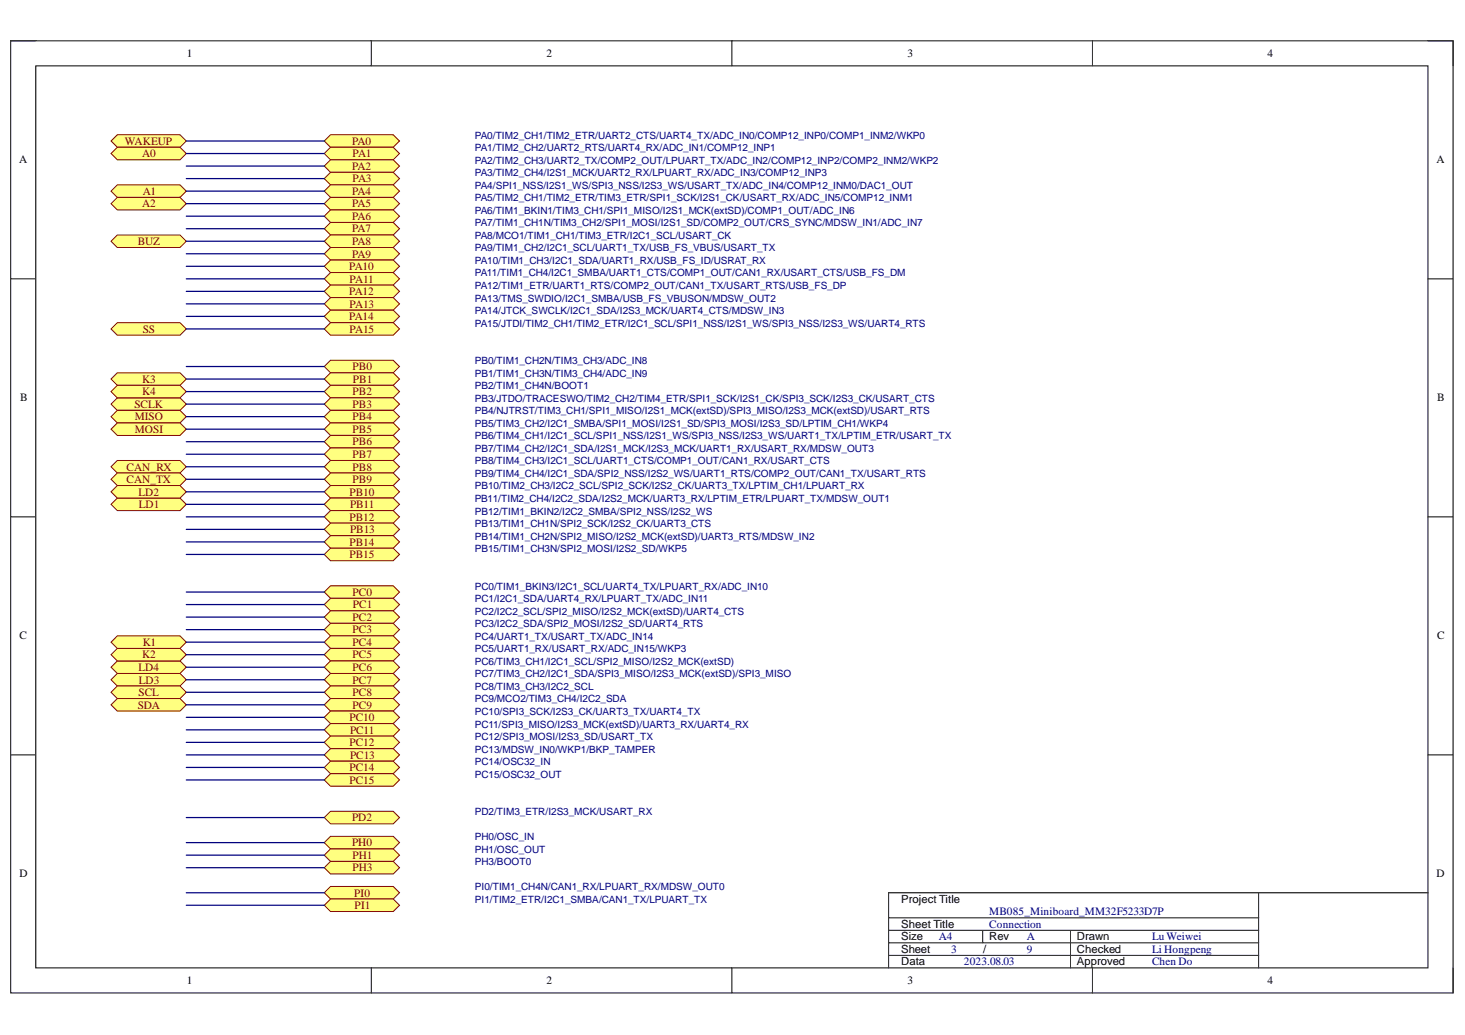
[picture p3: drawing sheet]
<svg xmlns="http://www.w3.org/2000/svg" width="297mm" height="210mm" viewBox="0 0 297 210" stroke-linecap="round" stroke-linejoin="round" font-family="sans-serif">
<defs><g id="words">
<g font-size="2.3">
<text x="37.9" y="11.6">1</text>
<text x="110.8" y="11.6">2</text>
<text x="184" y="11.6">3</text>
<text x="257" y="11.6">4</text>
<text x="3.9" y="33.1">A</text>
<text x="291.3" y="33.1">A</text>
<text x="4.1" y="81.4">B</text>
<text x="291.4" y="81.4">B</text>
<text x="4" y="129.7">C</text>
<text x="291.4" y="129.7">C</text>
<text x="4" y="177.9">D</text>
<text x="291.3" y="177.9">D</text>
<text x="182.7" y="183.1">Project Title</text>
<text x="182.7" y="188.2">Sheet Title</text>
<text x="182.7" y="190.7">Size</text>
<text x="200.6" y="190.7">Rev</text>
<text x="218.4" y="190.7">Drawn</text>
<text x="182.7" y="193.2">Sheet</text>
<text x="182.7" y="195.8">Data</text>
<text x="199.3" y="193.2">/</text>
<text x="218.4" y="195.8">Approved</text>
<text x="218.4" y="193.2">Checked</text>
<text x="37.9" y="199.6">1</text>
<text x="110.8" y="199.6">2</text>
<text x="184" y="199.6">3</text>
<text x="257" y="199.6">4</text>
</g>
<g font-size="2.3" fill="#800000">
<text x="25.3" y="29.3">WAKEUP</text>
<text x="71.4" y="29.3">PA0</text>
<text x="28.8" y="31.9">A0</text>
<text x="71.4" y="34.4">PA2</text>
<text x="71.5" y="31.9">PA1</text>
<text x="28.9" y="39.5">A1</text>
<text x="71.4" y="39.5">PA4</text>
<text x="71.5" y="36.9">PA3</text>
<text x="28.8" y="42">A2</text>
<text x="71.4" y="42">PA5</text>
<text x="71.4" y="44.6">PA6</text>
<text x="71.4" y="47.1">PA7</text>
<text x="27.9" y="49.7">BUZ</text>
<text x="71.4" y="49.7">PA8</text>
<text x="71.4" y="52.2">PA9</text>
<text x="70.8" y="54.8">PA10</text>
<text x="70.8" y="59.9">PA12</text>
<text x="70.9" y="57.3">PA11</text>
<text x="70.8" y="64.9">PA14</text>
<text x="70.9" y="62.4">PA13</text>
<text x="28.9" y="67.5">SS</text>
<text x="70.9" y="67.5">PA15</text>
<text x="28.8" y="77.6">K3</text>
<text x="71.5" y="75.1">PB0</text>
<text x="71.6" y="77.6">PB1</text>
<text x="27.2" y="82.7">SCLK</text>
<text x="28.8" y="80.1">K4</text>
<text x="71.5" y="80.1">PB2</text>
<text x="71.5" y="82.7">PB3</text>
<text x="27.3" y="85.2">MISO</text>
<text x="27.3" y="87.7">MOSI</text>
<text x="71.5" y="85.2">PB4</text>
<text x="71.5" y="87.7">PB5</text>
<text x="25.6" y="95.4">CAN_RX</text>
<text x="71.5" y="90.3">PB6</text>
<text x="71.5" y="92.9">PB7</text>
<text x="71.5" y="95.4">PB8</text>
<text x="25.6" y="98">CAN_TX</text>
<text x="28.1" y="100.5">LD2</text>
<text x="70.9" y="100.5">PB10</text>
<text x="71.5" y="98">PB9</text>
<text x="28.2" y="103">LD1</text>
<text x="70.9" y="105.6">PB12</text>
<text x="71" y="103">PB11</text>
<text x="70.9" y="110.7">PB14</text>
<text x="70.9" y="113.2">PB15</text>
<text x="71" y="108.1">PB13</text>
<text x="71.5" y="120.8">PC0</text>
<text x="71.5" y="125.9">PC2</text>
<text x="71.6" y="123.3">PC1</text>
<text x="28.9" y="130.9">K1</text>
<text x="71.5" y="128.4">PC3</text>
<text x="71.5" y="130.9">PC4</text>
<text x="28.1" y="136.1">LD4</text>
<text x="28.8" y="133.5">K2</text>
<text x="71.5" y="133.5">PC5</text>
<text x="71.5" y="136.1">PC6</text>
<text x="27.9" y="143.7">SDA</text>
<text x="28.1" y="141.2">SCL</text>
<text x="28.2" y="138.6">LD3</text>
<text x="71.5" y="138.6">PC7</text>
<text x="71.5" y="141.2">PC8</text>
<text x="71.5" y="143.7">PC9</text>
<text x="70.9" y="146.2">PC10</text>
<text x="71" y="148.8">PC11</text>
<text x="70.9" y="151.3">PC12</text>
<text x="71" y="153.8">PC13</text>
<text x="70.9" y="156.4">PC14</text>
<text x="70.9" y="158.9">PC15</text>
<text x="71.4" y="166.5">PD2</text>
<text x="71.4" y="171.6">PH0</text>
<text x="71.5" y="174.1">PH1</text>
<text x="71.5" y="176.7">PH3</text>
<text x="71.8" y="181.8">PI0</text>
<text x="71.9" y="184.4">PI1</text>
</g>
<g font-size="2.3" fill="#000080">
<text x="200.6" y="185.6">MB085_Miniboard_MM32F5233D7P</text>
<text x="190.4" y="190.7">A4</text>
<text x="200.6" y="188.2">Connection</text>
<text x="208.2" y="190.7">A</text>
<text x="233.6" y="190.7">Lu Weiwei</text>
<text x="192.9" y="193.2">3</text>
<text x="195.4" y="195.8">2023.08.03</text>
<text x="208.2" y="193.2">9</text>
<text x="233.6" y="193.2">Li Hongpeng</text>
<text x="233.6" y="195.8">Chen Do</text>
</g>
<g font-size="2" fill="#000080">
<text x="96.3" y="28.2">PA0/TIM2_CH1/TIM2_ETR/UART2_CTS/UART4_TX/ADC_IN0/COMP12_INP0/COMP1_INM2/WKP0</text>
<text x="96.3" y="30.7">PA1/TIM2_CH2/UART2_RTS/UART4_RX/ADC_IN1/COMP12_INP1</text>
<text x="96.3" y="33.2">PA2/TIM2_CH3/UART2_TX/COMP2_OUT/LPUART_TX/ADC_IN2/COMP12_INP2/COMP2_INM2/WKP2</text>
<text x="96.3" y="35.8">PA3/TIM2_CH4/I2S1_MCK/UART2_RX/LPUART_RX/ADC_IN3/COMP12_INP3</text>
<text x="96.3" y="38.3">PA4/SPI1_NSS/I2S1_WS/SPI3_NSS/I2S3_WS/USART_TX/ADC_IN4/COMP12_INM0/DAC1_OUT</text>
<text x="96.3" y="40.8">PA5/TIM2_CH1/TIM2_ETR/TIM3_ETR/SPI1_SCK/I2S1_CK/USART_RX/ADC_IN5/COMP12_INM1</text>
<text x="96.3" y="43.4">PA6/TIM1_BKIN1/TIM3_CH1/SPI1_MISO/I2S1_MCK(extSD)/COMP1_OUT/ADC_IN6</text>
<text x="96.3" y="45.9">PA7/TIM1_CH1N/TIM3_CH2/SPI1_MOSI/I2S1_SD/COMP2_OUT/CRS_SYNC/MDSW_IN1/ADC_IN7</text>
<text x="96.3" y="48.4">PA8/MCO1/TIM1_CH1/TIM3_ETR/I2C1_SCL/USART_CK</text>
<text x="96.3" y="51">PA9/TIM1_CH2/I2C1_SCL/UART1_TX/USB_FS_VBUS/USART_TX</text>
<text x="96.3" y="53.5">PA10/TIM1_CH3/I2C1_SDA/UART1_RX/USB_FS_ID/USRAT_RX</text>
<text x="96.3" y="56">PA11/TIM1_CH4/I2C1_SMBA/UART1_CTS/COMP1_OUT/CAN1_RX/USART_CTS/USB_FS_DM</text>
<text x="96.3" y="58.6">PA12/TIM1_ETR/UART1_RTS/COMP2_OUT/CAN1_TX/USART_RTS/USB_FS_DP</text>
<text x="96.3" y="61.2">PA13/TMS_SWDIO/I2C1_SMBA/USB_FS_VBUSON/MDSW_OUT2</text>
<text x="96.3" y="63.7">PA14/JTCK_SWCLK/I2C1_SDA/I2S3_MCK/UART4_CTS/MDSW_IN3</text>
<text x="96.3" y="66.3">PA15/JTDI/TIM2_CH1/TIM2_ETR/I2C1_SCL/SPI1_NSS/I2S1_WS/SPI3_NSS/I2S3_WS/UART4_RTS</text>
<text x="96.3" y="73.9">PB0/TIM1_CH2N/TIM3_CH3/ADC_IN8</text>
<text x="96.3" y="76.4">PB1/TIM1_CH3N/TIM3_CH4/ADC_IN9</text>
<text x="96.3" y="79">PB2/TIM1_CH4N/BOOT1</text>
<text x="96.3" y="81.5">PB3/JTDO/TRACESWO/TIM2_CH2/TIM4_ETR/SPI1_SCK/I2S1_CK/SPI3_SCK/I2S3_CK/USART_CTS</text>
<text x="96.3" y="84">PB4/NJTRST/TIM3_CH1/SPI1_MISO/I2S1_MCK(extSD)/SPI3_MISO/I2S3_MCK(extSD)/USART_RTS</text>
<text x="96.3" y="86.6">PB5/TIM3_CH2/I2C1_SMBA/SPI1_MOSI/I2S1_SD/SPI3_MOSI/I2S3_SD/LPTIM_CH1/WKP4</text>
<text x="96.3" y="89.1">PB6/TIM4_CH1/I2C1_SCL/SPI1_NSS/I2S1_WS/SPI3_NSS/I2S3_WS/UART1_TX/LPTIM_ETR/USART_TX</text>
<text x="96.3" y="91.6">PB7/TIM4_CH2/I2C1_SDA/I2S1_MCK/I2S3_MCK/UART1_RX/USART_RX/MDSW_OUT3</text>
<text x="96.3" y="94.2">PB8/TIM4_CH3/I2C1_SCL/UART1_CTS/COMP1_OUT/CAN1_RX/USART_CTS</text>
<text x="96.3" y="96.7">PB9/TIM4_CH4/I2C1_SDA/SPI2_NSS/I2S2_WS/UART1_RTS/COMP2_OUT/CAN1_TX/USART_RTS</text>
<text x="96.3" y="99.2">PB10/TIM2_CH3/I2C2_SCL/SPI2_SCK/I2S2_CK/UART3_TX/LPTIM_CH1/LPUART_RX</text>
<text x="96.3" y="101.8">PB11/TIM2_CH4/I2C2_SDA/I2S2_MCK/UART3_RX/LPTIM_ETR/LPUART_TX/MDSW_OUT1</text>
<text x="96.3" y="104.4">PB12/TIM1_BKIN2/I2C2_SMBA/SPI2_NSS/I2S2_WS</text>
<text x="96.3" y="106.9">PB13/TIM1_CH1N/SPI2_SCK/I2S2_CK/UART3_CTS</text>
<text x="96.3" y="109.5">PB14/TIM1_CH2N/SPI2_MISO/I2S2_MCK(extSD)/UART3_RTS/MDSW_IN2</text>
<text x="96.3" y="112">PB15/TIM1_CH3N/SPI2_MOSI/I2S2_SD/WKP5</text>
<text x="96.3" y="119.6">PC0/TIM1_BKIN3/I2C1_SCL/UART4_TX/LPUART_RX/ADC_IN10</text>
<text x="96.3" y="122.1">PC1/I2C1_SDA/UART4_RX/LPUART_TX/ADC_IN11</text>
<text x="96.3" y="124.7">PC2/I2C2_SCL/SPI2_MISO/I2S2_MCK(extSD)/UART4_CTS</text>
<text x="96.3" y="127.2">PC3/I2C2_SDA/SPI2_MOSI/I2S2_SD/UART4_RTS</text>
<text x="96.3" y="129.8">PC4/UART1_TX/USART_TX/ADC_IN14</text>
<text x="96.3" y="132.3">PC5/UART1_RX/USART_RX/ADC_IN15/WKP3</text>
<text x="96.3" y="134.8">PC6/TIM3_CH1/I2C1_SCL/SPI2_MISO/I2S2_MCK(extSD)</text>
<text x="96.3" y="137.4">PC7/TIM3_CH2/I2C1_SDA/SPI3_MISO/I2S3_MCK(extSD)/SPI3_MISO</text>
<text x="96.3" y="139.9">PC8/TIM3_CH3/I2C2_SCL</text>
<text x="96.3" y="142.4">PC9/MCO2/TIM3_CH4/I2C2_SDA</text>
<text x="96.3" y="145">PC10/SPI3_SCK/I2S3_CK/UART3_TX/UART4_TX</text>
<text x="96.3" y="147.6">PC11/SPI3_MISO/I2S3_MCK(extSD)/UART3_RX/UART4_RX</text>
<text x="96.3" y="150.1">PC12/SPI3_MOSI/I2S3_SD/USART_TX</text>
<text x="96.3" y="152.7">PC13/MDSW_IN0/WKP1/BKP_TAMPER</text>
<text x="96.3" y="155.2">PC14/OSC32_IN</text>
<text x="96.3" y="157.7">PC15/OSC32_OUT</text>
<text x="96.3" y="165.3">PD2/TIM3_ETR/I2S3_MCK/USART_RX</text>
<text x="96.3" y="173">PH1/OSC_OUT</text>
<text x="96.3" y="170.4">PH0/OSC_IN</text>
<text x="96.3" y="175.5">PH3/BOOT0</text>
<text x="96.3" y="183.1">PI1/TIM2_ETR/I2C1_SMBA/CAN1_TX/LPUART_TX</text>
<text x="96.3" y="180.6">PI0/TIM1_CH4N/CAN1_RX/LPUART_RX/MDSW_OUT0</text>
</g>
</g></defs>
<path d="M2.2 8.3h292.4v193.1h-292.4z" fill="none" stroke="#000" stroke-width=".2"/>
<path d="M7.3 13.4h282.2v182.9h-282.2z" fill-rule="evenodd" fill="#fff"/>
<g fill="none" stroke="#000" stroke-width=".2">
<path d="M2.2 8.3h5.1M7.3 13.4h282.2v182.9h-282.2zM75.3 8.3v5.1M148.4 8.3v5.1M221.5 8.3v5.1M289.5 8.3h5.1v5.1M2.2 56.5h5.1M289.5 56.6h5.1M2.2 104.8h5.1M289.5 104.8h5.1M2.2 153.1h5.1M289.5 153.1h5.1"/>
<path d="M75.3 196.3v5.1M148.4 196.3v5.1M221.5 196.3v5.1M294.6 196.3v5.1"/>
</g>
<path d="M65.7 28.6l1.3-1.3h12.7l1.3 1.3-1.3 1.3h-12.7z" fill-rule="evenodd" fill="#ffff80"/>
<path d="M65.7 28.6l1.3-1.3h12.7l1.3 1.3-1.3 1.3h-12.7z" fill="none" stroke="#800000" stroke-width=".2"/>
<path d="M65.7 31.1l1.3-1.2h12.7l1.3 1.2-1.3 1.3h-12.7z" fill-rule="evenodd" fill="#ffff80"/>
<path d="M65.7 31.1l1.3-1.2h12.7l1.3 1.2-1.3 1.3h-12.7z" fill="none" stroke="#800000" stroke-width=".2"/>
<path d="M65.7 33.7l1.3-1.3h12.7l1.3 1.3-1.3 1.3h-12.7z" fill-rule="evenodd" fill="#ffff80"/>
<path d="M65.7 33.7l1.3-1.3h12.7l1.3 1.3-1.3 1.3h-12.7z" fill="none" stroke="#800000" stroke-width=".2"/>
<path d="M65.7 36.2l1.3-1.2h12.7l1.3 1.2-1.3 1.3h-12.7z" fill-rule="evenodd" fill="#ffff80"/>
<path d="M65.7 36.2l1.3-1.2h12.7l1.3 1.2-1.3 1.3h-12.7z" fill="none" stroke="#800000" stroke-width=".2"/>
<path d="M65.7 38.8l1.3-1.3h12.7l1.3 1.3-1.3 1.2h-12.7z" fill-rule="evenodd" fill="#ffff80"/>
<path d="M65.7 38.8l1.3-1.3h12.7l1.3 1.3-1.3 1.2h-12.7z" fill="none" stroke="#800000" stroke-width=".2"/>
<path d="M67 40h12.7l1.3 1.3-1.3 1.3h-12.7l-1.3-1.3z" fill-rule="evenodd" fill="#ffff80"/>
<path d="M67 40h12.7l1.3 1.3-1.3 1.3h-12.7l-1.3-1.3z" fill="none" stroke="#800000" stroke-width=".2"/>
<path d="M67 42.6h12.7l1.3 1.2-1.3 1.3h-12.7l-1.3-1.3z" fill-rule="evenodd" fill="#ffff80"/>
<path d="M67 42.6h12.7l1.3 1.2-1.3 1.3h-12.7l-1.3-1.3z" fill="none" stroke="#800000" stroke-width=".2"/>
<path d="M67 45.1h12.7l1.3 1.3-1.3 1.3h-12.7l-1.3-1.3z" fill-rule="evenodd" fill="#ffff80"/>
<path d="M67 45.1h12.7l1.3 1.3-1.3 1.3h-12.7l-1.3-1.3z" fill="none" stroke="#800000" stroke-width=".2"/>
<path d="M67 47.7h12.7l1.3 1.2-1.3 1.3h-12.7l-1.3-1.3z" fill-rule="evenodd" fill="#ffff80"/>
<path d="M67 47.7h12.7l1.3 1.2-1.3 1.3h-12.7l-1.3-1.3z" fill="none" stroke="#800000" stroke-width=".2"/>
<path d="M67 50.2h12.7l1.3 1.3-1.3 1.2h-12.7l-1.3-1.2z" fill-rule="evenodd" fill="#ffff80"/>
<path d="M67 50.2h12.7l1.3 1.3-1.3 1.2h-12.7l-1.3-1.2z" fill="none" stroke="#800000" stroke-width=".2"/>
<path d="M67 52.7h12.7l1.3 1.3-1.3 1.3h-12.7l-1.3-1.3z" fill-rule="evenodd" fill="#ffff80"/>
<path d="M67 52.7h12.7l1.3 1.3-1.3 1.3h-12.7l-1.3-1.3z" fill="none" stroke="#800000" stroke-width=".2"/>
<path d="M67 55.3h12.7l1.3 1.2-1.3 1.3h-12.7l-1.3-1.3z" fill-rule="evenodd" fill="#ffff80"/>
<path d="M67 55.3h12.7l1.3 1.2-1.3 1.3h-12.7l-1.3-1.3z" fill="none" stroke="#800000" stroke-width=".2"/>
<path d="M67 57.8h12.7l1.3 1.3-1.3 1.3h-12.7l-1.3-1.3z" fill-rule="evenodd" fill="#ffff80"/>
<path d="M67 57.8h12.7l1.3 1.3-1.3 1.3h-12.7l-1.3-1.3z" fill="none" stroke="#800000" stroke-width=".2"/>
<path d="M65.7 61.6l1.3-1.2h12.7l1.3 1.2-1.3 1.3h-12.7z" fill-rule="evenodd" fill="#ffff80"/>
<path d="M65.7 61.6l1.3-1.2h12.7l1.3 1.2-1.3 1.3h-12.7z" fill="none" stroke="#800000" stroke-width=".2"/>
<path d="M65.7 64.2l1.3-1.3h12.7l1.3 1.3-1.3 1.2h-12.7z" fill-rule="evenodd" fill="#ffff80"/>
<path d="M65.7 64.2l1.3-1.3h12.7l1.3 1.3-1.3 1.2h-12.7z" fill="none" stroke="#800000" stroke-width=".2"/>
<path d="M65.7 66.7l1.3-1.3h12.7l1.3 1.3-1.3 1.3h-12.7z" fill-rule="evenodd" fill="#ffff80"/>
<path d="M65.7 66.7l1.3-1.3h12.7l1.3 1.3-1.3 1.3h-12.7z" fill="none" stroke="#800000" stroke-width=".2"/>
<path d="M65.7 74.3l1.3-1.2h12.7l1.3 1.2-1.3 1.3h-12.7z" fill-rule="evenodd" fill="#ffff80"/>
<path d="M65.7 74.3l1.3-1.2h12.7l1.3 1.2-1.3 1.3h-12.7z" fill="none" stroke="#800000" stroke-width=".2"/>
<path d="M65.7 76.9l1.3-1.3h12.7l1.3 1.3-1.3 1.2h-12.7z" fill-rule="evenodd" fill="#ffff80"/>
<path d="M65.7 76.9l1.3-1.3h12.7l1.3 1.3-1.3 1.2h-12.7z" fill="none" stroke="#800000" stroke-width=".2"/>
<path d="M65.7 79.4l1.3-1.3h12.7l1.3 1.3-1.3 1.3h-12.7z" fill-rule="evenodd" fill="#ffff80"/>
<path d="M65.7 79.4l1.3-1.3h12.7l1.3 1.3-1.3 1.3h-12.7z" fill="none" stroke="#800000" stroke-width=".2"/>
<path d="M65.7 82l1.3-1.3h12.7l1.3 1.3-1.3 1.2h-12.7z" fill-rule="evenodd" fill="#ffff80"/>
<path d="M65.7 82l1.3-1.3h12.7l1.3 1.3-1.3 1.2h-12.7z" fill="none" stroke="#800000" stroke-width=".2"/>
<path d="M67 83.2h12.7l1.3 1.3-1.3 1.3h-12.7l-1.3-1.3z" fill-rule="evenodd" fill="#ffff80"/>
<path d="M67 83.2h12.7l1.3 1.3-1.3 1.3h-12.7l-1.3-1.3z" fill="none" stroke="#800000" stroke-width=".2"/>
<path d="M67 85.8h12.7l1.3 1.2-1.3 1.3h-12.7l-1.3-1.3z" fill-rule="evenodd" fill="#ffff80"/>
<path d="M67 85.8h12.7l1.3 1.2-1.3 1.3h-12.7l-1.3-1.3z" fill="none" stroke="#800000" stroke-width=".2"/>
<path d="M67 88.3h12.7l1.3 1.3-1.3 1.2h-12.7l-1.3-1.2z" fill-rule="evenodd" fill="#ffff80"/>
<path d="M67 88.3h12.7l1.3 1.3-1.3 1.2h-12.7l-1.3-1.2z" fill="none" stroke="#800000" stroke-width=".2"/>
<path d="M67 90.8h12.7l1.3 1.3-1.3 1.3h-12.7l-1.3-1.3z" fill-rule="evenodd" fill="#ffff80"/>
<path d="M67 90.8h12.7l1.3 1.3-1.3 1.3h-12.7l-1.3-1.3z" fill="none" stroke="#800000" stroke-width=".2"/>
<path d="M67 93.4h12.7l1.3 1.3-1.3 1.2h-12.7l-1.3-1.2z" fill-rule="evenodd" fill="#ffff80"/>
<path d="M67 93.4h12.7l1.3 1.3-1.3 1.2h-12.7l-1.3-1.2z" fill="none" stroke="#800000" stroke-width=".2"/>
<path d="M67 95.9h12.7l1.3 1.3-1.3 1.3h-12.7l-1.3-1.3z" fill-rule="evenodd" fill="#ffff80"/>
<path d="M67 95.9h12.7l1.3 1.3-1.3 1.3h-12.7l-1.3-1.3z" fill="none" stroke="#800000" stroke-width=".2"/>
<path d="M67 98.5h12.7l1.3 1.2-1.3 1.3h-12.7l-1.3-1.3z" fill-rule="evenodd" fill="#ffff80"/>
<path d="M67 98.5h12.7l1.3 1.2-1.3 1.3h-12.7l-1.3-1.3z" fill="none" stroke="#800000" stroke-width=".2"/>
<path d="M67 101h12.7l1.3 1.3-1.3 1.3h-12.7l-1.3-1.3z" fill-rule="evenodd" fill="#ffff80"/>
<path d="M67 101h12.7l1.3 1.3-1.3 1.3h-12.7l-1.3-1.3z" fill="none" stroke="#800000" stroke-width=".2"/>
<path d="M65.7 104.8l1.3-1.2h12.7l1.3 1.2-1.3 1.3h-12.7z" fill-rule="evenodd" fill="#ffff80"/>
<path d="M65.7 104.8l1.3-1.2h12.7l1.3 1.2-1.3 1.3h-12.7z" fill="none" stroke="#800000" stroke-width=".2"/>
<path d="M65.7 107.4l1.3-1.3h12.7l1.3 1.3-1.3 1.2h-12.7z" fill-rule="evenodd" fill="#ffff80"/>
<path d="M65.7 107.4l1.3-1.3h12.7l1.3 1.3-1.3 1.2h-12.7z" fill="none" stroke="#800000" stroke-width=".2"/>
<path d="M65.7 109.9l1.3-1.3h12.7l1.3 1.3-1.3 1.3h-12.7z" fill-rule="evenodd" fill="#ffff80"/>
<path d="M65.7 109.9l1.3-1.3h12.7l1.3 1.3-1.3 1.3h-12.7z" fill="none" stroke="#800000" stroke-width=".2"/>
<path d="M65.7 112.4l1.3-1.2h12.7l1.3 1.2-1.3 1.3h-12.7z" fill-rule="evenodd" fill="#ffff80"/>
<path d="M65.7 112.4l1.3-1.2h12.7l1.3 1.2-1.3 1.3h-12.7z" fill="none" stroke="#800000" stroke-width=".2"/>
<path d="M65.7 120.1l1.3-1.3h12.7l1.3 1.3-1.3 1.2h-12.7z" fill-rule="evenodd" fill="#ffff80"/>
<path d="M65.7 120.1l1.3-1.3h12.7l1.3 1.3-1.3 1.2h-12.7z" fill="none" stroke="#800000" stroke-width=".2"/>
<path d="M65.7 122.6l1.3-1.3h12.7l1.3 1.3-1.3 1.3h-12.7z" fill-rule="evenodd" fill="#ffff80"/>
<path d="M65.7 122.6l1.3-1.3h12.7l1.3 1.3-1.3 1.3h-12.7z" fill="none" stroke="#800000" stroke-width=".2"/>
<path d="M65.7 125.2l1.3-1.3h12.7l1.3 1.3-1.3 1.2h-12.7z" fill-rule="evenodd" fill="#ffff80"/>
<path d="M65.7 125.2l1.3-1.3h12.7l1.3 1.3-1.3 1.2h-12.7z" fill="none" stroke="#800000" stroke-width=".2"/>
<path d="M67 126.4h12.7l1.3 1.3-1.3 1.3h-12.7l-1.3-1.3z" fill-rule="evenodd" fill="#ffff80"/>
<path d="M67 126.4h12.7l1.3 1.3-1.3 1.3h-12.7l-1.3-1.3z" fill="none" stroke="#800000" stroke-width=".2"/>
<path d="M67 129h12.7l1.3 1.2-1.3 1.3h-12.7l-1.3-1.3z" fill-rule="evenodd" fill="#ffff80"/>
<path d="M67 129h12.7l1.3 1.2-1.3 1.3h-12.7l-1.3-1.3z" fill="none" stroke="#800000" stroke-width=".2"/>
<path d="M67 131.5h12.7l1.3 1.3-1.3 1.2h-12.7l-1.3-1.2z" fill-rule="evenodd" fill="#ffff80"/>
<path d="M67 131.5h12.7l1.3 1.3-1.3 1.2h-12.7l-1.3-1.2z" fill="none" stroke="#800000" stroke-width=".2"/>
<path d="M67 134h12.7l1.3 1.3-1.3 1.3h-12.7l-1.3-1.3z" fill-rule="evenodd" fill="#ffff80"/>
<path d="M67 134h12.7l1.3 1.3-1.3 1.3h-12.7l-1.3-1.3z" fill="none" stroke="#800000" stroke-width=".2"/>
<path d="M67 136.6h12.7l1.3 1.3-1.3 1.2h-12.7l-1.3-1.2z" fill-rule="evenodd" fill="#ffff80"/>
<path d="M67 136.6h12.7l1.3 1.3-1.3 1.2h-12.7l-1.3-1.2z" fill="none" stroke="#800000" stroke-width=".2"/>
<path d="M67 139.1h12.7l1.3 1.3-1.3 1.3h-12.7l-1.3-1.3z" fill-rule="evenodd" fill="#ffff80"/>
<path d="M67 139.1h12.7l1.3 1.3-1.3 1.3h-12.7l-1.3-1.3z" fill="none" stroke="#800000" stroke-width=".2"/>
<path d="M67 141.7h12.7l1.3 1.2-1.3 1.3h-12.7l-1.3-1.3z" fill-rule="evenodd" fill="#ffff80"/>
<path d="M67 141.7h12.7l1.3 1.2-1.3 1.3h-12.7l-1.3-1.3z" fill="none" stroke="#800000" stroke-width=".2"/>
<path d="M67 144.2h12.7l1.3 1.3-1.3 1.2h-12.7l-1.3-1.2z" fill-rule="evenodd" fill="#ffff80"/>
<path d="M67 144.2h12.7l1.3 1.3-1.3 1.2h-12.7l-1.3-1.2z" fill="none" stroke="#800000" stroke-width=".2"/>
<path d="M65.7 148l1.3-1.3h12.7l1.3 1.3-1.3 1.3h-12.7z" fill-rule="evenodd" fill="#ffff80"/>
<path d="M65.7 148l1.3-1.3h12.7l1.3 1.3-1.3 1.3h-12.7z" fill="none" stroke="#800000" stroke-width=".2"/>
<path d="M65.7 150.6l1.3-1.3h12.7l1.3 1.3-1.3 1.2h-12.7z" fill-rule="evenodd" fill="#ffff80"/>
<path d="M65.7 150.6l1.3-1.3h12.7l1.3 1.3-1.3 1.2h-12.7z" fill="none" stroke="#800000" stroke-width=".2"/>
<path d="M65.7 153.1l1.3-1.3h12.7l1.3 1.3-1.3 1.3h-12.7z" fill-rule="evenodd" fill="#ffff80"/>
<path d="M65.7 153.1l1.3-1.3h12.7l1.3 1.3-1.3 1.3h-12.7z" fill="none" stroke="#800000" stroke-width=".2"/>
<path d="M65.7 155.6l1.3-1.2h12.7l1.3 1.2-1.3 1.3h-12.7z" fill-rule="evenodd" fill="#ffff80"/>
<path d="M65.7 155.6l1.3-1.2h12.7l1.3 1.2-1.3 1.3h-12.7z" fill="none" stroke="#800000" stroke-width=".2"/>
<path d="M65.7 158.2l1.3-1.3h12.7l1.3 1.3-1.3 1.3h-12.7z" fill-rule="evenodd" fill="#ffff80"/>
<path d="M65.7 158.2l1.3-1.3h12.7l1.3 1.3-1.3 1.3h-12.7z" fill="none" stroke="#800000" stroke-width=".2"/>
<path d="M65.7 165.8l1.3-1.3h12.7l1.3 1.3-1.3 1.3h-12.7z" fill-rule="evenodd" fill="#ffff80"/>
<path d="M65.7 165.8l1.3-1.3h12.7l1.3 1.3-1.3 1.3h-12.7z" fill="none" stroke="#800000" stroke-width=".2"/>
<path d="M67 169.6h12.7l1.3 1.3-1.3 1.3h-12.7l-1.3-1.3z" fill-rule="evenodd" fill="#ffff80"/>
<path d="M67 169.6h12.7l1.3 1.3-1.3 1.3h-12.7l-1.3-1.3z" fill="none" stroke="#800000" stroke-width=".2"/>
<path d="M65.7 173.4l1.3-1.2h12.7l1.3 1.2-1.3 1.3h-12.7z" fill-rule="evenodd" fill="#ffff80"/>
<path d="M65.7 173.4l1.3-1.2h12.7l1.3 1.2-1.3 1.3h-12.7z" fill="none" stroke="#800000" stroke-width=".2"/>
<path d="M67 174.7h12.7l1.3 1.3-1.3 1.2h-12.7l-1.3-1.2z" fill-rule="evenodd" fill="#ffff80"/>
<path d="M67 174.7h12.7l1.3 1.3-1.3 1.2h-12.7l-1.3-1.2z" fill="none" stroke="#800000" stroke-width=".2"/>
<path d="M67 179.8h12.7l1.3 1.3-1.3 1.2h-12.7l-1.3-1.2z" fill-rule="evenodd" fill="#ffff80"/>
<path d="M67 179.8h12.7l1.3 1.3-1.3 1.2h-12.7l-1.3-1.2z" fill="none" stroke="#800000" stroke-width=".2"/>
<path d="M65.7 183.6l1.3-1.3h12.7l1.3 1.3-1.3 1.3h-12.7z" fill-rule="evenodd" fill="#ffff80"/>
<path d="M65.7 183.6l1.3-1.3h12.7l1.3 1.3-1.3 1.3h-12.7z" fill="none" stroke="#800000" stroke-width=".2"/>
<path d="M180.2 193.8h75M180.2 188.7h75M180.2 191.2h75M180.2 186.1h75M199.3 188.7v2.5M217.1 188.7v7.6M255.2 181.1v15.2M289.5 181.1h-109.3v15.2" fill="none" stroke="#000" stroke-width=".2"/>
<path d="M23.8 93.4h12.7l1.3 1.3-1.3 1.2h-12.7l-1.3-1.2z" fill-rule="evenodd" fill="#ffff80"/>
<path d="M23.8 93.4h12.7l1.3 1.3-1.3 1.2h-12.7l-1.3-1.2z" fill="none" stroke="#800000" stroke-width=".2"/>
<path d="M23.8 95.9h12.7l1.3 1.3-1.3 1.3h-12.7l-1.3-1.3z" fill-rule="evenodd" fill="#ffff80"/>
<path d="M23.8 95.9h12.7l1.3 1.3-1.3 1.3h-12.7l-1.3-1.3z" fill="none" stroke="#800000" stroke-width=".2"/>
<path d="M22.5 28.6l1.3-1.3h12.7l1.3 1.3-1.3 1.3h-12.7z" fill-rule="evenodd" fill="#ffff80"/>
<path d="M22.5 28.6l1.3-1.3h12.7l1.3 1.3-1.3 1.3h-12.7z" fill="none" stroke="#800000" stroke-width=".2"/>
<path d="M22.5 82l1.3-1.3h12.7l1.3 1.3-1.3 1.2h-12.7z" fill-rule="evenodd" fill="#ffff80"/>
<path d="M22.5 82l1.3-1.3h12.7l1.3 1.3-1.3 1.2h-12.7z" fill="none" stroke="#800000" stroke-width=".2"/>
<path d="M22.5 66.7l1.3-1.3h12.7l1.3 1.3-1.3 1.3h-12.7z" fill-rule="evenodd" fill="#ffff80"/>
<path d="M22.5 66.7l1.3-1.3h12.7l1.3 1.3-1.3 1.3h-12.7z" fill="none" stroke="#800000" stroke-width=".2"/>
<path d="M23.8 83.2h12.7l1.3 1.3-1.3 1.3h-12.7l-1.3-1.3z" fill-rule="evenodd" fill="#ffff80"/>
<path d="M23.8 83.2h12.7l1.3 1.3-1.3 1.3h-12.7l-1.3-1.3z" fill="none" stroke="#800000" stroke-width=".2"/>
<path d="M23.8 85.8h12.7l1.3 1.2-1.3 1.3h-12.7l-1.3-1.3z" fill-rule="evenodd" fill="#ffff80"/>
<path d="M23.8 85.8h12.7l1.3 1.2-1.3 1.3h-12.7l-1.3-1.3z" fill="none" stroke="#800000" stroke-width=".2"/>
<path d="M22.5 31.1l1.3-1.2h12.7l1.3 1.2-1.3 1.3h-12.7z" fill-rule="evenodd" fill="#ffff80"/>
<path d="M22.5 31.1l1.3-1.2h12.7l1.3 1.2-1.3 1.3h-12.7z" fill="none" stroke="#800000" stroke-width=".2"/>
<path d="M22.5 38.8l1.3-1.3h12.7l1.3 1.3-1.3 1.2h-12.7z" fill-rule="evenodd" fill="#ffff80"/>
<path d="M22.5 38.8l1.3-1.3h12.7l1.3 1.3-1.3 1.2h-12.7z" fill="none" stroke="#800000" stroke-width=".2"/>
<path d="M23.8 40h12.7l1.3 1.3-1.3 1.3h-12.7l-1.3-1.3z" fill-rule="evenodd" fill="#ffff80"/>
<path d="M23.8 40h12.7l1.3 1.3-1.3 1.3h-12.7l-1.3-1.3z" fill="none" stroke="#800000" stroke-width=".2"/>
<path d="M23.8 47.7h12.7l1.3 1.2-1.3 1.3h-12.7l-1.3-1.3z" fill-rule="evenodd" fill="#ffff80"/>
<path d="M23.8 47.7h12.7l1.3 1.2-1.3 1.3h-12.7l-1.3-1.3z" fill="none" stroke="#800000" stroke-width=".2"/>
<path d="M23.8 101h12.7l1.3 1.3-1.3 1.3h-12.7l-1.3-1.3z" fill-rule="evenodd" fill="#ffff80"/>
<path d="M23.8 101h12.7l1.3 1.3-1.3 1.3h-12.7l-1.3-1.3z" fill="none" stroke="#800000" stroke-width=".2"/>
<path d="M23.8 98.5h12.7l1.3 1.2-1.3 1.3h-12.7l-1.3-1.3z" fill-rule="evenodd" fill="#ffff80"/>
<path d="M23.8 98.5h12.7l1.3 1.2-1.3 1.3h-12.7l-1.3-1.3z" fill="none" stroke="#800000" stroke-width=".2"/>
<path d="M23.8 136.6h12.7l1.3 1.3-1.3 1.2h-12.7l-1.3-1.2z" fill-rule="evenodd" fill="#ffff80"/>
<path d="M23.8 136.6h12.7l1.3 1.3-1.3 1.2h-12.7l-1.3-1.2z" fill="none" stroke="#800000" stroke-width=".2"/>
<path d="M23.8 134h12.7l1.3 1.3-1.3 1.3h-12.7l-1.3-1.3z" fill-rule="evenodd" fill="#ffff80"/>
<path d="M23.8 134h12.7l1.3 1.3-1.3 1.3h-12.7l-1.3-1.3z" fill="none" stroke="#800000" stroke-width=".2"/>
<path d="M23.8 131.5h12.7l1.3 1.3-1.3 1.2h-12.7l-1.3-1.2z" fill-rule="evenodd" fill="#ffff80"/>
<path d="M23.8 131.5h12.7l1.3 1.3-1.3 1.2h-12.7l-1.3-1.2z" fill="none" stroke="#800000" stroke-width=".2"/>
<path d="M22.5 76.9l1.3-1.3h12.7l1.3 1.3-1.3 1.2h-12.7z" fill-rule="evenodd" fill="#ffff80"/>
<path d="M22.5 76.9l1.3-1.3h12.7l1.3 1.3-1.3 1.2h-12.7z" fill="none" stroke="#800000" stroke-width=".2"/>
<path d="M23.8 129h12.7l1.3 1.2-1.3 1.3h-12.7l-1.3-1.3z" fill-rule="evenodd" fill="#ffff80"/>
<path d="M23.8 129h12.7l1.3 1.2-1.3 1.3h-12.7l-1.3-1.3z" fill="none" stroke="#800000" stroke-width=".2"/>
<path d="M23.8 139.1h12.7l1.3 1.3-1.3 1.3h-12.7l-1.3-1.3z" fill-rule="evenodd" fill="#ffff80"/>
<path d="M23.8 139.1h12.7l1.3 1.3-1.3 1.3h-12.7l-1.3-1.3z" fill="none" stroke="#800000" stroke-width=".2"/>
<path d="M23.8 141.7h12.7l1.3 1.2-1.3 1.3h-12.7l-1.3-1.3z" fill-rule="evenodd" fill="#ffff80"/>
<path d="M23.8 141.7h12.7l1.3 1.2-1.3 1.3h-12.7l-1.3-1.3z" fill="none" stroke="#800000" stroke-width=".2"/>
<path d="M22.5 79.4l1.3-1.3h12.7l1.3 1.3-1.3 1.3h-12.7z" fill-rule="evenodd" fill="#ffff80"/>
<path d="M22.5 79.4l1.3-1.3h12.7l1.3 1.3-1.3 1.3h-12.7z" fill="none" stroke="#800000" stroke-width=".2"/>
<g fill="none" stroke="#000080" stroke-width=".25">
<path d="M37.8 28.6h27.9M37.8 31.1h27.9M37.8 36.2h27.9M37.8 33.7h27.9M37.8 38.8h27.9M37.8 41.3h27.9M37.8 43.8h27.9M37.8 46.4h27.9M37.8 48.9h27.9M37.8 51.5h27.9M37.8 54h27.9M37.8 56.5h27.9"/>
<path d="M37.8 59.1h27.9M37.8 61.6h27.9M37.8 64.2h27.9M37.8 76.9h27.9M37.8 74.3h27.9M37.8 66.7h27.9M37.8 79.4h27.9M37.8 89.6h27.9M37.8 92.1h27.9M37.8 94.7h27.9M37.8 97.2h27.9M37.8 99.7h27.9"/>
<path d="M37.8 82h27.9M37.8 84.5h27.9M37.8 87h27.9M37.8 102.3h27.9M37.8 104.8h27.9M37.8 109.9h27.9M37.8 112.4h27.9M37.8 107.4h27.9M37.8 130.2h27.9M37.8 132.8h27.9M37.8 125.2h27.9M37.8 127.7h27.9"/>
<path d="M37.8 135.3h27.9M37.8 137.9h27.9M37.8 122.6h27.9M37.8 120.1h27.9M37.8 153.1h27.9M37.8 155.6h27.9M37.8 158.2h27.9M37.8 140.4h27.9M37.8 142.9h27.9M37.8 145.5h27.9M37.8 148h27.9M37.8 150.6h27.9"/>
<path d="M37.8 165.8h27.9M37.8 173.4h27.9M37.8 170.9h27.9M37.8 176h27.9M37.8 183.6h27.9M37.8 181.1h27.9"/>
</g>
<use href="#words"/>
</svg>
